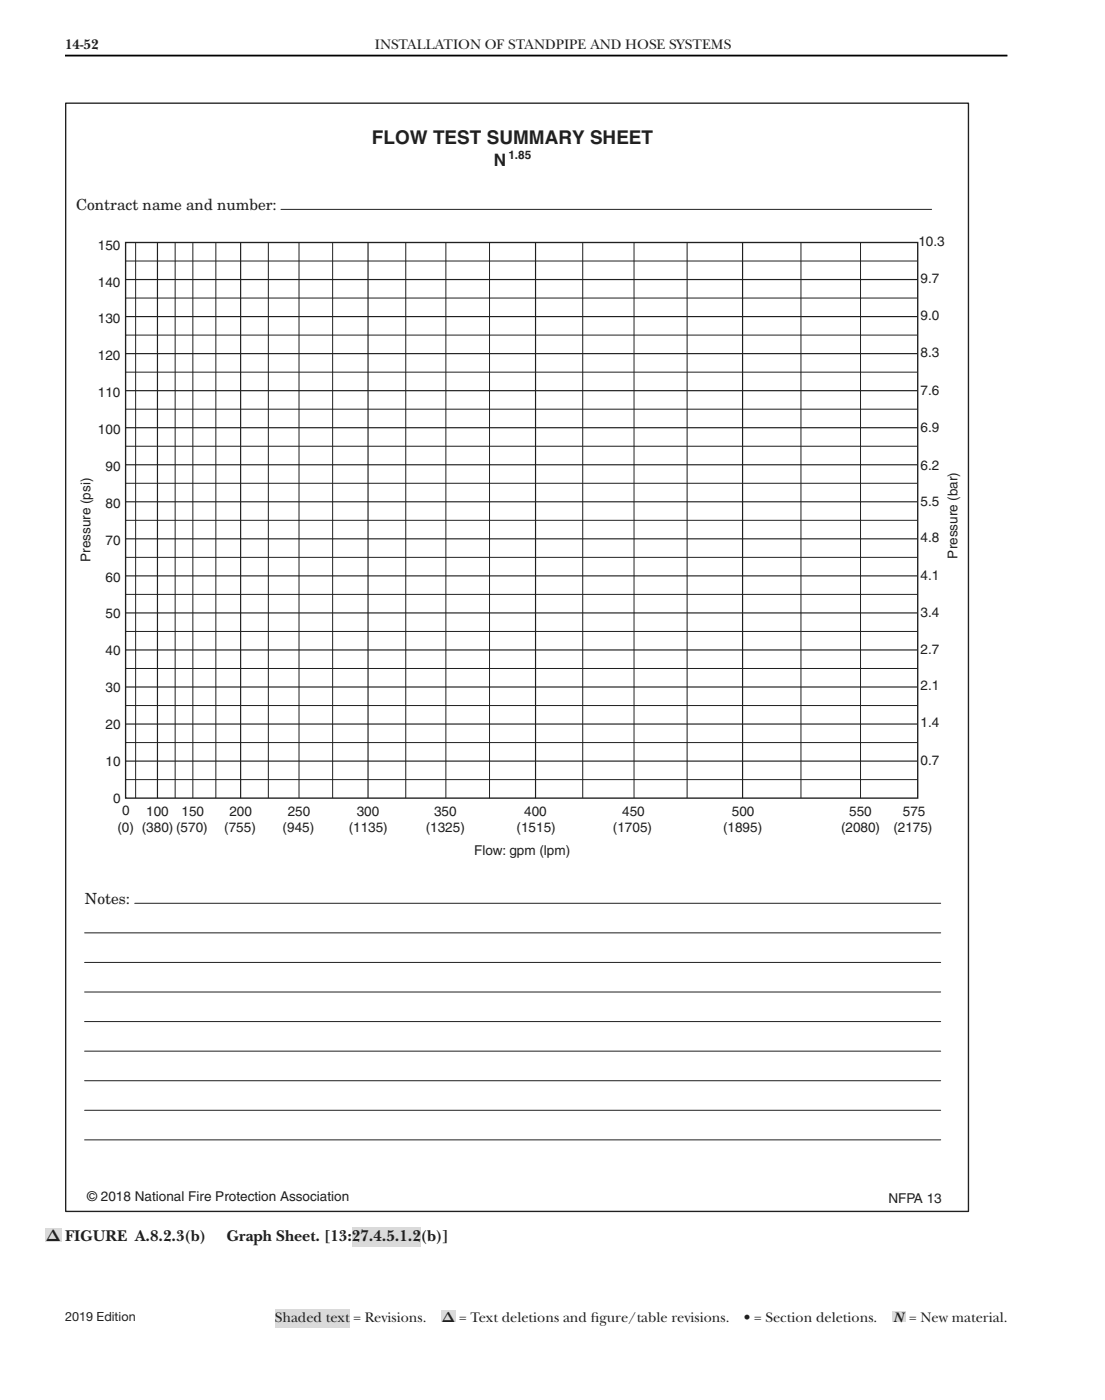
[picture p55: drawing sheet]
<svg xmlns="http://www.w3.org/2000/svg" width="216mm" height="274mm" viewBox="0 0 216 274" stroke-linecap="round" stroke-linejoin="round" font-family="sans-serif">
<defs><g id="words">
<text font-size="3.7" fill="#231f20" x="72.7" y="28.1">FLOW TEST SUMMARY SHEET</text>
<text font-size="3.4" fill="#231f20" x="96.5" y="32.4">N</text>
<g font-size="3.2" fill="#231f20">
<text x="8.9" y="242.6">Δ</text>
<text x="12.7" y="242.6">FIGURE A.8.2.3(b)</text>
<text x="44.3" y="242.6">Graph Sheet. [13:</text>
<text x="68.8" y="242.6">27.4.5.1.2(b)]</text>
</g>
<g font-size="3" fill="#231f20">
<text x="14.9" y="41">Contract name and number:</text>
<text x="16.6" y="176.7">Notes:</text>
</g>
<g font-size="2.8" fill="#231f20">
<text x="12.7" y="9.6">14-52</text>
<text x="73.2" y="9.6">INSTALLATION OF STANDPIPE AND HOSE SYSTEMS</text>
<text x="53.7" y="258.3">Shaded text = Revisions.</text>
<text x="86.2" y="258.3">Δ</text>
<text x="89.7" y="258.3">= Text deletions and f</text>
<text x="115.4" y="258.3">igure/table revisions.</text>
<text x="145.3" y="258.3">• = Section deletions.</text>
<text x="174.6" y="258.3">N</text>
<text x="177.7" y="258.3">= New material.</text>
</g>
<g font-size="2.6" fill="#231f20">
<text x="19.1" y="48.8">150</text>
<text x="179.4" y="48.1">10.3</text>
<text x="19.1" y="56">140</text>
<text x="179.9" y="55.4">9.7</text>
<text x="19.1" y="63.2">130</text>
<text x="179.9" y="62.6">9.0</text>
<text x="19.1" y="70.4">120</text>
<text x="179.9" y="69.8">8.3</text>
<text x="19.1" y="77.6">110</text>
<text x="179.9" y="77.2">7.6</text>
<text x="19.1" y="84.8">100</text>
<text x="179.9" y="84.5">6.9</text>
<text x="20.6" y="92.1">90</text>
<text x="179.9" y="91.8">6.2</text>
<text x="20.6" y="99.3">80</text>
<text x="179.9" y="99">5.5</text>
<text x="20.6" y="106.5">70</text>
<text x="179.9" y="106">4.8</text>
<text x="17.7" y="109.8" transform="rotate(-90 17.7 109.8)">Pressure (psi)</text>
<text x="20.6" y="113.7">60</text>
<text x="179.9" y="113.3">4.1</text>
<text x="187.1" y="109.2" transform="rotate(-90 187.1 109.2)">Pressure (bar)</text>
<text x="20.6" y="120.9">50</text>
<text x="179.9" y="120.7">3.4</text>
<text x="20.6" y="128.1">40</text>
<text x="179.9" y="127.8">2.7</text>
<text x="20.6" y="135.3">30</text>
<text x="179.9" y="134.8">2.1</text>
<text x="20.6" y="142.5">20</text>
<text x="179.9" y="142.2">1.4</text>
<text x="20.6" y="149.7">10</text>
<text x="179.9" y="149.5">0.7</text>
<text x="22.1" y="156.9">0</text>
<text x="23.9" y="159.3">0</text>
<text x="28.6" y="159.4">100</text>
<text x="35.5" y="159.4">150</text>
<text x="44.8" y="159.4">200</text>
<text x="56.2" y="159.4">250</text>
<text x="69.7" y="159.4">300</text>
<text x="84.8" y="159.4">350</text>
<text x="102.4" y="159.4">400</text>
<text x="121.6" y="159.4">450</text>
<text x="143" y="159.4">500</text>
<text x="165.9" y="159.4">550</text>
<text x="176.4" y="159.4">575</text>
<text x="22.9" y="162.6">(0) (380) (570)</text>
<text x="43.8" y="162.6">(755)</text>
<text x="55.2" y="162.6">(945)</text>
<text x="68.1" y="162.6">(1135)</text>
<text x="83.2" y="162.6">(1325)</text>
<text x="92.6" y="167.2">Flow: gpm (lpm)</text>
<text x="100.9" y="162.6">(1515)</text>
<text x="119.8" y="162.6">(1705)</text>
<text x="141.3" y="162.6">(1895)</text>
<text x="164.3" y="162.6">(2080)</text>
<text x="174.6" y="162.6">(2175)</text>
<text x="17" y="234.7">© 2018 National Fire Protection Association</text>
<text x="173.6" y="235.1">NFPA 13</text>
</g>
<text font-size="2.5" fill="#231f20" x="12.7" y="258.2">2019 Edition</text>
<text font-size="2.3" fill="#231f20" x="99.3" y="31.1">1.85</text>
</g></defs>
<path d="M12.7 10.9h184.1" fill="none" stroke="#000" stroke-width=".35"/>
<g fill="#d9d9d9">
<path d="M53.7 255.9h14.6v3.5h-14.6z" fill-rule="evenodd"/>
<path d="M86.2 256.1h2.8v2.3h-2.8z" fill-rule="evenodd"/>
<path d="M174.2 256.3h2.7v2.1h-2.7z" fill-rule="evenodd"/>
</g>
<g fill="none" stroke="#231f20" stroke-width=".2">
<path d="M24.5 58.3h154.8M24.5 51h154.8M26.5 47.4v108.6M34.2 47.4v108.6M37.7 47.4v108.6M42.2 47.4v108.6M52.4 47.4v108.6M54.9 40.9h127.1M58.4 47.4v108.6M65 47.4v108.6M79.3 47.4v108.6M87.1 47.4v108.6"/>
<path d="M95.6 47.4v108.6M113.9 47.4v108.6M123.9 47.4v108.6M134.3 47.4v108.6M156.5 47.4v108.6M168.1 47.4v108.6M24.5 80h154.8M24.5 72.7h154.8M24.5 65.5h154.8M24.5 94.5h154.8M24.5 87.2h154.8M24.5 116.2h154.8"/>
<path d="M24.5 108.9h154.8M24.5 101.7h154.8M24.5 137.9h154.8M24.5 130.7h154.8M24.5 123.4h154.8M24.5 152.4h154.8M24.5 145.1h154.8M26.3 176.5h157.5M16.5 182.3h167.3M16.5 188.1h167.3M16.5 193.9h167.3M16.5 199.7h167.3"/>
<path d="M16.5 205.4h167.3M16.5 211.2h167.3M16.5 217h167.3M16.5 222.8h167.3"/>
</g>
<path d="M12.8 20.2h176.4v216.6h-176.4zM24.5 47.4h154.8v108.6h-154.8z" fill="none" stroke="#231f20" stroke-width=".26"/>
<g fill="none" stroke="#231f20" stroke-width=".23">
<path d="M24.5 54.6h154.8M30.8 47.4v108.6M47 47.4v108.6M71.9 47.4v108.6M104.6 47.4v108.6M145.1 47.4v108.6M24.5 76.4h154.8M24.5 69.1h154.8M24.5 61.9h154.8M24.5 98.1h154.8M24.5 90.8h154.8M24.5 83.6h154.8"/>
<path d="M24.5 119.8h154.8M24.5 112.6h154.8M24.5 105.3h154.8M24.5 134.3h154.8M24.5 127h154.8M24.5 148.8h154.8M24.5 141.5h154.8"/>
</g>
<g fill="#d9d9d9">
<path d="M8.8 240.1h3.2v2.6h-3.2z" fill-rule="evenodd"/>
<path d="M68.8 239.9h13.4v3.9h-13.4z" fill-rule="evenodd"/>
</g>
<use href="#words"/>
</svg>
